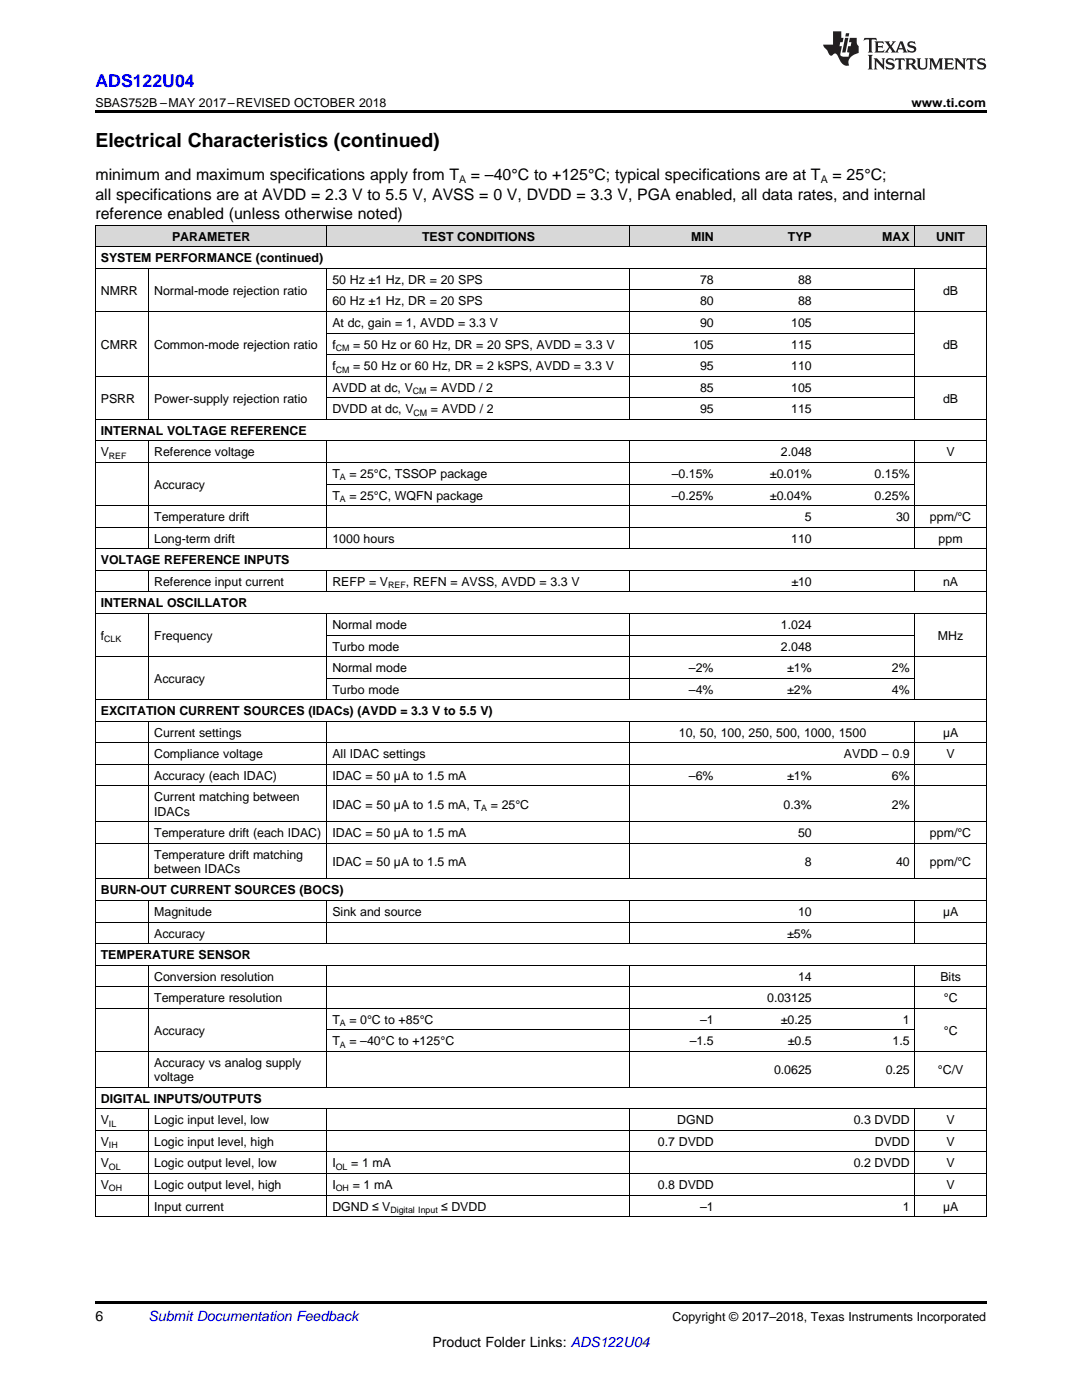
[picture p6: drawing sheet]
<svg xmlns="http://www.w3.org/2000/svg" width="216mm" height="279mm" viewBox="0 0 216 279" stroke-linecap="round" stroke-linejoin="round" font-family="sans-serif">
<defs><g id="words">
<text font-size="3.9" x="19" y="29.3">Electrical Characteristics (continued)</text>
<text font-size="3.5" fill="#00f" x="19" y="17.3">ADS122U04</text>
<g font-size="3.2">
<text x="19" y="36">minimum and maximum specifications apply from T</text>
<text x="94" y="36">= –40°C to +125°C; typical specifications are at T</text>
<text x="166.1" y="36">= 25°C;</text>
<text x="19" y="39.9">all specifications are at AVDD = 2.3 V to 5.5 V, AVSS = 0 V, DVDD = 3.3 V, PGA enabled, all data rates, and internal</text>
<text x="19" y="43.7">reference enabled (unless otherwise noted)</text>
</g>
<g font-size="2.8">
<text x="19" y="263.6">6</text>
<text x="86.3" y="268.9">Product Folder Links: ADS122U04</text>
</g>
<text font-size="2.8" fill="#0000c8" x="29.6" y="263.6">Submit Documentation Feedback</text>
<g font-size="2.5">
<text x="19" y="21.4">SBAS752B –MAY 2017–REVISED OCTOBER 2018</text>
<text x="181.9" y="21.4">www.ti.com</text>
<text x="20.1" y="52.4">SYSTEM PERFORMANCE (continued)</text>
<text x="34.3" y="48">PARAMETER</text>
<text x="84.2" y="48">TEST CONDITIONS</text>
<text x="137.9" y="48">MIN</text>
<text x="157.2" y="48">TYP</text>
<text x="176" y="48">MAX</text>
<text x="186.8" y="48">UNIT</text>
<text x="20.1" y="58.8">NMRR</text>
<text x="30.8" y="58.8">Normal-mode rejection ratio</text>
<text x="66.3" y="56.7">50 Hz ±1 Hz, DR = 20 SPS</text>
<text x="139.7" y="56.7">78</text>
<text x="159.2" y="56.7">88</text>
<text x="188.2" y="58.8">dB</text>
<text x="66.3" y="61">60 Hz ±1 Hz, DR = 20 SPS</text>
<text x="66.3" y="65.3">At dc, gain = 1, AVDD = 3.3 V</text>
<text x="139.7" y="61">80</text>
<text x="139.7" y="65.3">90</text>
<text x="157.9" y="65.3">105</text>
<text x="159.2" y="61">88</text>
<text x="20.1" y="69.6">CMRR</text>
<text x="30.8" y="69.6">Common-mode rejection ratio</text>
<text x="66.3" y="69.6">f</text>
<text x="70.4" y="69.6">= 50 Hz or 60 Hz, DR = 20 SPS, AVDD = 3.3 V</text>
<text x="138.3" y="69.6">105</text>
<text x="157.9" y="69.6">115</text>
<text x="188.2" y="69.6">dB</text>
<text x="66.3" y="73.9">f</text>
<text x="70.4" y="73.9">= 50 Hz or 60 Hz, DR = 2 kSPS, AVDD = 3.3 V</text>
<text x="139.7" y="73.9">95</text>
<text x="157.9" y="73.9">110</text>
<text x="20.1" y="80.3">PSRR</text>
<text x="30.8" y="80.3">Power-supply rejection ratio</text>
<text x="66.3" y="78.2">AVDD at dc, V</text>
<text x="66.3" y="82.5">DVDD at dc, V</text>
<text x="85.8" y="78.2">= AVDD / 2</text>
<text x="86" y="82.5">= AVDD / 2</text>
<text x="139.7" y="78.2">85</text>
<text x="139.7" y="82.5">95</text>
<text x="157.9" y="78.2">105</text>
<text x="157.9" y="82.5">115</text>
<text x="188.2" y="80.3">dB</text>
<text x="20.1" y="86.8">INTERNAL VOLTAGE REFERENCE</text>
<text x="20.1" y="91.1">V</text>
<text x="30.8" y="91.1">Reference voltage</text>
<text x="66.3" y="95.4">T</text>
<text x="69.7" y="95.4">= 25°C, TSSOP package</text>
<text x="134.1" y="95.4">–0.15%</text>
<text x="153.6" y="95.4">±0.01%</text>
<text x="155.8" y="91.1">2.048</text>
<text x="174.5" y="95.4">0.15%</text>
<text x="188.9" y="91.1">V</text>
<text x="30.8" y="97.5">Accuracy</text>
<text x="66.3" y="99.7">T</text>
<text x="69.7" y="99.7">= 25°C, WQFN package</text>
<text x="134.1" y="99.7">–0.25%</text>
<text x="153.6" y="99.7">±0.04%</text>
<text x="174.5" y="99.7">0.25%</text>
<text x="30.8" y="104">Temperature drift</text>
<text x="160.6" y="104">5</text>
<text x="178.8" y="104">30</text>
<text x="185.6" y="104">ppm/°C</text>
<text x="20.1" y="112.6">VOLTAGE REFERENCE INPUTS</text>
<text x="30.8" y="108.3">Long-term drift</text>
<text x="66.3" y="108.3">1000 hours</text>
<text x="157.9" y="108.3">110</text>
<text x="187.3" y="108.3">ppm</text>
<text x="30.8" y="116.9">Reference input current</text>
<text x="66.3" y="116.9">REFP = V</text>
<text x="81" y="116.9">, REFN = AVSS, AVDD = 3.3 V</text>
<text x="157.9" y="116.9">±10</text>
<text x="188.2" y="116.9">nA</text>
<text x="20.1" y="121.2">INTERNAL OSCILLATOR</text>
<text x="66.3" y="125.5">Normal mode</text>
<text x="155.8" y="125.5">1.024</text>
<text x="20.1" y="127.7">f</text>
<text x="30.8" y="127.7">Frequency</text>
<text x="66.3" y="129.8">Turbo mode</text>
<text x="155.8" y="129.8">2.048</text>
<text x="187.1" y="127.7">MHz</text>
<text x="30.8" y="136.3">Accuracy</text>
<text x="66.3" y="134.1">Normal mode</text>
<text x="137.5" y="134.1">–2%</text>
<text x="157.1" y="134.1">±1%</text>
<text x="178" y="134.1">2%</text>
<text x="20.1" y="142.7">EXCITATION CURRENT SOURCES (IDACs) (AVDD = 3.3 V to 5.5 V)</text>
<text x="66.3" y="138.4">Turbo mode</text>
<text x="137.5" y="138.4">–4%</text>
<text x="157.1" y="138.4">±2%</text>
<text x="178" y="138.4">4%</text>
<text x="30.8" y="147">Current settings</text>
<text x="135.5" y="147">10, 50, 100, 250, 500, 1000, 1500</text>
<text x="188.2" y="147">µA</text>
<text x="30.8" y="151.3">Compliance voltage</text>
<text x="30.8" y="155.6">Accuracy (each IDAC)</text>
<text x="66.3" y="151.3">All IDAC settings</text>
<text x="66.3" y="155.6">IDAC = 50 µA to 1.5 mA</text>
<text x="137.5" y="155.6">–6%</text>
<text x="157.1" y="155.6">±1%</text>
<text x="168.4" y="151.3">AVDD – 0.9</text>
<text x="178" y="155.6">6%</text>
<text x="188.9" y="151.3">V</text>
<text x="30.8" y="159.9">Current matching between</text>
<text x="66.3" y="161.4">IDAC = 50 µA to 1.5 mA, T</text>
<text x="97.9" y="161.4">= 25°C</text>
<text x="156.4" y="161.4">0.3%</text>
<text x="178" y="161.4">2%</text>
<text x="30.8" y="162.8">IDACs</text>
<text x="30.8" y="167.1">Temperature drift (each IDAC)</text>
<text x="66.3" y="167.1">IDAC = 50 µA to 1.5 mA</text>
<text x="159.2" y="167.1">50</text>
<text x="185.6" y="167.1">ppm/°C</text>
<text x="30.8" y="171.4">Temperature drift matching</text>
<text x="66.3" y="172.8">IDAC = 50 µA to 1.5 mA</text>
<text x="160.6" y="172.8">8</text>
<text x="178.8" y="172.8">40</text>
<text x="185.6" y="172.8">ppm/°C</text>
<text x="20.1" y="178.5">BURN-OUT CURRENT SOURCES (BOCS)</text>
<text x="30.8" y="174.2">between IDACs</text>
<text x="30.8" y="182.8">Magnitude</text>
<text x="66.3" y="182.8">Sink and source</text>
<text x="159.2" y="182.8">10</text>
<text x="188.2" y="182.8">µA</text>
<text x="20.1" y="191.4">TEMPERATURE SENSOR</text>
<text x="30.8" y="187.1">Accuracy</text>
<text x="157.1" y="187.1">±5%</text>
<text x="30.8" y="195.7">Conversion resolution</text>
<text x="159.2" y="195.7">14</text>
<text x="187.6" y="195.7">Bits</text>
<text x="30.8" y="200">Temperature resolution</text>
<text x="153.1" y="200">0.03125</text>
<text x="188.3" y="200">°C</text>
<text x="30.8" y="206.5">Accuracy</text>
<text x="66.3" y="204.3">T</text>
<text x="66.3" y="208.6">T</text>
<text x="69.7" y="204.3">= 0°C to +85°C</text>
<text x="69.7" y="208.6">= –40°C to +125°C</text>
<text x="137.6" y="208.6">–1.5</text>
<text x="139.7" y="204.3">–1</text>
<text x="155.8" y="204.3">±0.25</text>
<text x="157.2" y="208.6">±0.5</text>
<text x="178.1" y="208.6">1.5</text>
<text x="180.2" y="204.3">1</text>
<text x="188.3" y="206.5">°C</text>
<text x="30.8" y="212.9">Accuracy vs analog supply</text>
<text x="30.8" y="215.8">voltage</text>
<text x="154.4" y="214.3">0.0625</text>
<text x="176.7" y="214.3">0.25</text>
<text x="187.1" y="214.3">°C/V</text>
<text x="20.1" y="220.1">DIGITAL INPUTS/OUTPUTS</text>
<text x="20.1" y="224.4">V</text>
<text x="30.8" y="224.4">Logic input level, low</text>
<text x="135.1" y="224.4">DGND</text>
<text x="170.4" y="224.4">0.3 DVDD</text>
<text x="188.9" y="224.4">V</text>
<text x="20.1" y="228.7">V</text>
<text x="20.1" y="233">V</text>
<text x="30.8" y="228.7">Logic input level, high</text>
<text x="30.8" y="233">Logic output level, low</text>
<text x="66.3" y="233">I</text>
<text x="70.1" y="233">= 1 mA</text>
<text x="131.3" y="228.7">0.7 DVDD</text>
<text x="170.4" y="233">0.2 DVDD</text>
<text x="174.6" y="228.7">DVDD</text>
<text x="188.9" y="228.7">V</text>
<text x="188.9" y="233">V</text>
<text x="20.1" y="237.3">V</text>
<text x="30.8" y="237.3">Logic output level, high</text>
<text x="66.3" y="237.3">I</text>
<text x="70.4" y="237.3">= 1 mA</text>
<text x="131.3" y="237.3">0.8 DVDD</text>
<text x="188.9" y="237.3">V</text>
<text x="30.8" y="241.6">Input current</text>
<text x="66.3" y="241.6">DGND ≤ V</text>
<text x="88.1" y="241.6">≤ DVDD</text>
<text x="139.7" y="241.6">–1</text>
<text x="180.2" y="241.6">1</text>
<text x="188.2" y="241.6">µA</text>
<text x="134.2" y="263.6">Copyright © 2017–2018, Texas Instruments Incorporated</text>
</g>
<g font-size="2.1">
<text x="91.6" y="36.6">A</text>
<text x="163.8" y="36.6">A</text>
</g>
<g font-size="1.8">
<text x="67" y="70.1">CM</text>
<text x="67" y="74.4">CM</text>
<text x="82.4" y="78.7">CM</text>
<text x="82.5" y="83">CM</text>
<text x="21.7" y="91.6">REF</text>
<text x="67.8" y="95.9">A</text>
<text x="67.8" y="100.2">A</text>
<text x="77.5" y="117.4">REF</text>
<text x="20.8" y="128.2">CLK</text>
<text x="96" y="161.9">A</text>
<text x="67.8" y="204.8">A</text>
<text x="67.8" y="209.1">A</text>
<text x="21.7" y="224.9">IL</text>
<text x="21.7" y="229.2">IH</text>
<text x="21.7" y="233.5">OL</text>
<text x="67" y="233.5">OL</text>
<text x="21.7" y="237.8">OH</text>
<text x="67" y="237.8">OH</text>
<text x="77.9" y="242.1">Digital Input</text>
</g>
</g></defs>
<g fill="#d8d8d8">
<path d="M19 45h10.7v4.3h-10.7z"/>
<path d="M29.7 45h35.6v4.3h-35.6z"/>
<path d="M65.3 45h60.4v4.3h-60.4z"/>
<path d="M125.7 45h17.8v4.3h-17.8z"/>
<path d="M143.5 45h19.6v4.3h-19.6z"/>
<path d="M163.1 45h19.5v4.3h-19.5z"/>
<path d="M182.6 45h14.2v4.3h-14.2z"/>
</g>
<path d="M19 22h177.8v.5h-177.8zM19 259.7h177.8v.5h-177.8z" fill="#000"/>
<g fill="none" stroke="#000" stroke-width=".2">
<path d="M19 53.6h177.8M19 49.3h177.8M19 45h177.8M19.1 45v197.9M29.7 53.6v30.1M65.2 45v4.3M65.2 53.6v30.1M65.3 57.9h117.3M125.7 45v4.3M125.7 53.6v30.1M182.5 45v4.3M182.5 53.6v30.1"/>
<path d="M196.8 45v197.9M19 75.1h177.8M19 62.2h177.8M65.3 79.4h117.3M65.3 70.8h117.3M65.3 66.5h117.3M19 92.3h177.8M19 88h177.8M19 83.7h177.8M29.7 88.1v21.5M65.2 88.1v21.5M65.3 96.6h117.3"/>
<path d="M125.7 88.1v21.5M182.5 88.1v21.5M19 118.1h177.8M19 113.8h177.8M19 109.5h177.8M19 105.2h177.8M19 100.9h177.8M29.7 113.9v4.3M65.2 113.9v4.3M125.7 113.9v4.3M182.5 113.9v4.3M19 139.6h177.8"/>
<path d="M19 131h177.8M19 122.4h177.8M29.7 122.5v17.2M65.2 122.5v17.2M65.3 135.3h117.3M65.3 126.7h117.3M125.7 122.5v17.2M182.5 122.5v17.2M19 156.9h177.8M19 152.6h177.8M19 148.3h177.8M19 144h177.8"/>
<path d="M29.7 144v31.5M65.2 144v31.5M125.7 144v31.5M182.5 144v31.5M19 179.7h177.8M19 175.4h177.8M19 168.3h177.8M19 164h177.8M29.7 179.8v8.6M65.2 179.8v8.6M125.7 179.8v8.6M182.5 179.8v8.6"/>
<path d="M19 196.9h177.8M19 192.6h177.8M19 188.3h177.8M19 184h177.8M29.7 192.7v24.3M65.2 192.7v24.3M125.7 192.7v24.3M182.5 192.7v24.3M19 217h177.8M19 209.8h177.8M19 201.2h177.8M65.3 205.5h117.3"/>
<path d="M19 238.5h177.8M19 234.2h177.8M19 229.9h177.8M19 225.6h177.8M19 221.3h177.8M29.7 221.3v21.6M65.2 221.3v21.6M125.7 221.3v21.6M182.5 221.3v21.6M19 242.8h177.8"/>
</g>
<g fill="#231f20">
<path d="M172.5 7.6l-.1 .5 .4-.2h.6v.1v2.1l-.2 .4h.9l-.2-.4v-2.1l.1-.1h.5l.5 .2-.2-.5zM174.5 8.3l.2 .3v1.5l-.2 .4h1.8l.2-.6a1.04 1.04 0 0 1-1.3 .2v-.7h.6l.3 .2v-.6l-.3 .2h-.6v-.6l.8-.1 .4 .3-.2-.5zM176.5 8.3l.9 1.1-.9 1.1h.8l-.2-.2 .4-.7 .5 .7-.2 .2h1.5l-.2-.2 .2-.4h.9l.1 .4-.2 .2h1l-.3-.3-.7-1.9h-.5l-.9 2-.8-1 .9-1h-.8l.1 .3-.4 .5-.3-.6 .1-.2zM179.7 8.6l.4 1h-.7zM181.3 8.4a.63 .63 0 0 0-.2 .7 .63 .63 0 0 0 .6 .4l.6 .2 .1 .2a.75 .75 0 0 1-.7 .4 .75 .75 0 0 1-.6-.5l.1 .7 .1-.1a1.11 1.11 0 0 0 1.5-.6 1.13 1.13 0 0 0-1.2-.8l-.1-.4a1.04 1.04 0 0 1 1.2 .2l-.2-.5-.2 .1-.4-.2zM173.2 10.9l.2 .4v2.2l-.2 .4h1l-.3-.4v-2.2l.3-.4zM174.3 11.6l.3 .4v1.5l-.3 .4h.8l-.2-.4v-1.3l1.5 1.7v-1.9l.2-.4h-.7l.2 .4v.9l-1.1-1.3zM177 11.8a.62 .62 0 0 0-.2 .7 .62 .62 0 0 0 .6 .4l.6 .1 .1 .3a.76 .76 0 0 1-.7 .3 .76 .76 0 0 1-.7-.4l.2 .7 .1-.1a1.11 1.11 0 0 0 1.5-.6 1.13 1.13 0 0 0-1.2-.8l-.1-.4a1.04 1.04 0 0 1 1.2 .2l-.2-.6-.2 .1-.5-.1zM178.7 11.6l-.2 .6a.61 .61 0 0 1 .8-.3v1.6l-.2 .4h.9l-.2-.4v-1.6a.63 .63 0 0 1 .7 .3l-.1-.6zM180.6 11.6l.3 .4v1.5l-.3 .4h1l-.2-.2-.1-.8 .6 .2a.76 .76 0 0 0 1.2 .7l-1-1a.58 .58 0 0 0 .6-.5 .58 .58 0 0 0-.5-.6zM181.4 11.9h.1a.45 .45 0 0 1 .5 .1 .45 .45 0 0 1 .1 .5l-.8 .2zM182.9 11.6l.2 .2a2.17 2.17 0 0 0 .3 1.9 .99 .99 0 0 0 1.6-.6v-1.1l.2-.4h-.7l.2 .2a1.92 1.92 0 0 1-.2 1.8 .6 .6 0 0 1-.9-.5v-1.1l.2-.4zM185.4 11.6l.2 .4v1.5l-.2 .4h.7l-.2-.4v-1.4l.8 1.8 .8-1.8v1.4l-.2 .4h.9l-.2-.4v-1.5l.2-.4h-.8l-.6 1.5-.6-1.5zM188.4 11.6l.2 .4v1.5l-.2 .4h1.8l.1-.6a1.04 1.04 0 0 1-1.2 .1v-.6h.5l.4 .2v-.6l-.4 .2h-.5v-.7h.8l.3 .3-.1-.6zM190.5 11.6l.2 .4v1.5l-.2 .4h.7l-.2-.4v-1.3l1.5 1.7v-1.9l.2-.4h-.7l.2 .4v.9l-1.1-1.3zM192.9 11.6l-.1 .6a.61 .61 0 0 1 .7-.3l.1 1.6-.3 .4h1l-.3-.4 .1-1.6a.63 .63 0 0 1 .7 .3l-.1-.6zM195.2 11.8a.62 .62 0 0 0-.2 .7 .62 .62 0 0 0 .6 .4l.6 .1 .1 .3a.76 .76 0 0 1-.7 .3 .76 .76 0 0 1-.6-.4l.1 .7 .1-.1a1.11 1.11 0 0 0 1.6-.6 1.13 1.13 0 0 0-1.3-.8l-.1-.4a1.04 1.04 0 0 1 1.2 .2l-.1-.6-.2 .1-.5-.1z"/>
<path d="M166.2 6.3v2.6h-1.9v.4l.8 .9a.91 .91 0 0 0 1 .8 .56 .56 0 0 1 .5-.3 .56 .56 0 0 1 .5 .3l.4 .8a1.53 1.53 0 0 0 1.9 1.2 1.54 1.54 0 0 1 1-2.1l.9-.3v-1.4a1.52 1.52 0 0 1-.4-1.6h-1.3l-.2 .8h.5l-.2 .8h-.5l-.1 1v.2l.4 .1-.2 .8a1.93 1.93 0 0 1-1.6-.3l.3-1.8h-.5l.2-.8h.4l.2-.8h-.4v-1.3zM168.6 7.6l-.6 2.9h.7l.6-2.9zM168.8 6.6l-.1 .7h.6l.2-.7z"/>
</g>
<use href="#words"/>
</svg>
